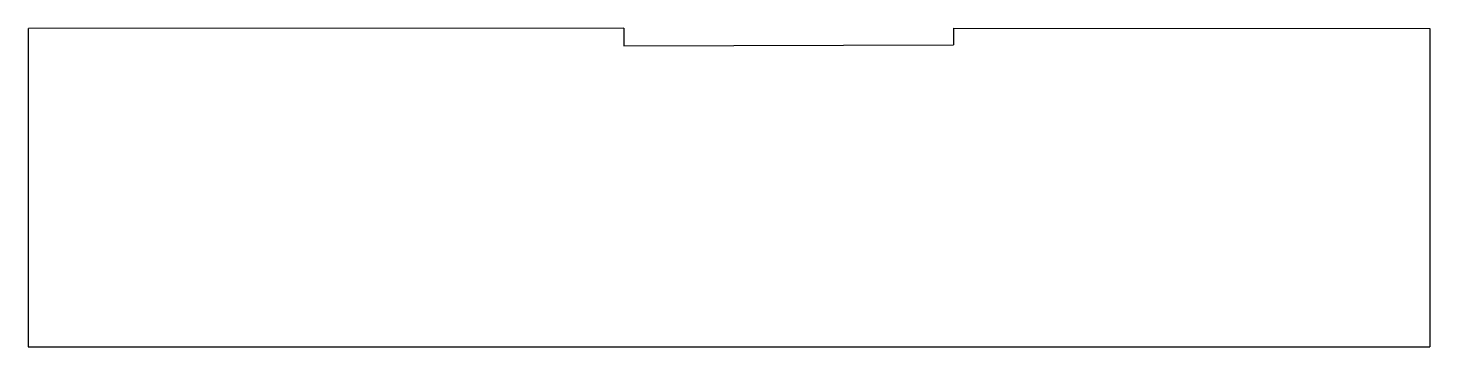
# Model space of a CAD drawing. Extents: x 75 to 355, y 104 to 168.
import ezdxf

# ---------------------------------------------------------------- set-up
doc = ezdxf.new("R2010")
doc.units = 0
doc.layers.get('0').update_dxf_attribs({"linetype": 'CONTINUOUS'})

msp = doc.modelspace()

# ---------------------------------------------------------------- linework, layer by layer
at = {"color": 7}
for points in [[(194.254148, 168.003377), (75.622235, 167.953376)], [(75.622235, 104.453376), (75.622235, 167.953376)], [(194.254148, 168.003377), (194.254148, 164.503376)], [(259.915347, 168.053378), (259.915347, 164.717574)], [(259.915347, 168.053378), (354.899158, 167.953376)], [(354.899158, 167.953376), (354.899158, 104.453376)], [(194.254148, 164.503376), (259.915347, 164.717574)], [(75.499149, 104.453376), (354.899158, 104.453376)]]:
    msp.add_lwpolyline(points, dxfattribs=at)

doc.saveas('drawing.dxf')
